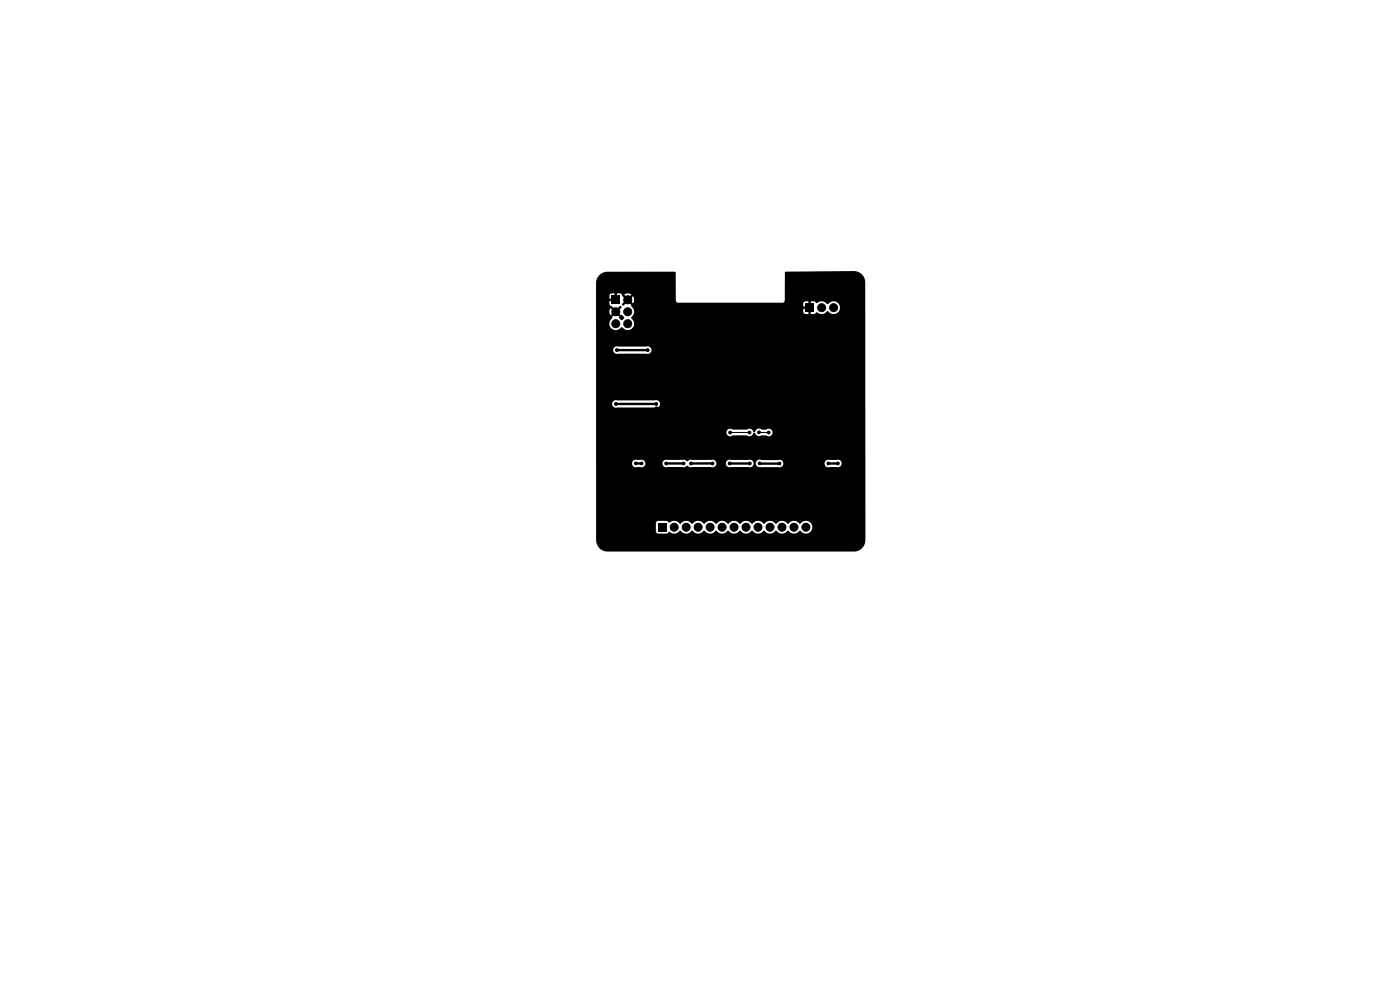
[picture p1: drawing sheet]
<svg xmlns="http://www.w3.org/2000/svg" width="297mm" height="210mm" viewBox="0 0 297 210" stroke-linecap="round" stroke-linejoin="round" font-family="sans-serif">
<path d="M127.1 58.4a2.46 2.46 0 0 1 1.9-.8h14.2l.2 .3v5.9l.4 .4h22.3l.4-.4v-5.9l.2-.3 14.5-.1a2.43 2.43 0 0 1 2.4 2.6v54.5a2.43 2.43 0 0 1-2.6 2.4h-52.2a2.43 2.43 0 0 1-2.3-2.6v-3.5h12.6v1.9l.3 .3 2 .1 .6-.4 .8 .4a2.07 2.07 0 0 0 1.6-.6 1.51 1.51 0 0 0 2.4 0h.2a1.45 1.45 0 0 0 2.3 0h.2a1.45 1.45 0 0 0 2.4 0h.2a1.45 1.45 0 0 0 2.3 0h.2a1.45 1.45 0 0 0 2.4 0h.1a1.45 1.45 0 0 0 2.4 0h.2a1.45 1.45 0 0 0 2.3 0h.2a1.45 1.45 0 0 0 2.4 0h.2a1.45 1.45 0 0 0 2.3 0h.2a1.45 1.45 0 0 0 2.4 0h.1a1.38 1.38 0 0 0 2.1 .2 1.38 1.38 0 0 0-.1-2.1 1.38 1.38 0 0 0-2.1 .4h-.1a1.44 1.44 0 0 0-2.4 0h-.2a1.44 1.44 0 0 0-2.3 0h-.2a1.44 1.44 0 0 0-2.4 0h-.2a1.44 1.44 0 0 0-2.3 0h-.2a1.44 1.44 0 0 0-2.4 0h-.1a1.44 1.44 0 0 0-2.4 0h-.2a1.44 1.44 0 0 0-2.3 0h-.2a1.44 1.44 0 0 0-2.4 0h-.2a1.44 1.44 0 0 0-2.3 0h-.2a1.44 1.44 0 0 0-2.4 0l-.2-.1a1.36 1.36 0 0 0-2-.2h-.2l-.5-.3h-1.8l-.3 .1-.2 .3h-12.6v-12.7h7.6a.83 .83 0 0 0 1.1 .9h.7a.8 .8 0 0 0 1-.9h3.6l.2 .6 .6 .3h4a.56 .56 0 0 1 .9-.1l4.7 .1a.8 .8 0 0 0 1.1-.9h2l.2 .6 .5 .3h4.1a.8 .8 0 0 0 1.1-.9h.4l.2 .6 .6 .3h4.1a.8 .8 0 0 0 1-.8h8.7l.1 .4 .5 .4h2.2a.81 .81 0 0 0 .8-.9 .81 .81 0 0 0-1.1-.6l-1.6-.1a.8 .8 0 0 0-.9 .8l-8.7-.1a.82 .82 0 0 0-1.2-.6h-3.5a.8 .8 0 0 0-1.2 .6h-.4l-.1-.1a.8 .8 0 0 0-1-.5h-3.8a.8 .8 0 0 0-1 .6h-2l-.1-.1a.81 .81 0 0 0-1-.5h-4.6a.63 .63 0 0 1-1 0h-3.7a.81 .81 0 0 0-1.1 .6h-3.6v-.1a.81 .81 0 0 0-1-.5l-.8-.1a.8 .8 0 0 0-1 .7h-7.6v-6.5h27.6v.1a.86 .86 0 0 0 1.4 .5l3.1 .1a.8 .8 0 0 0 1.2-.4l.4-.2a.92 .92 0 0 0 1.4 .6h1a.82 .82 0 0 0 1.1-.2 .82 .82 0 0 0-.1-1.1 .82 .82 0 0 0-1.1 0h-.9a.89 .89 0 0 0-1.5 .5l-.1 .1a1.05 1.05 0 0 0-1.6-.6h-3.1a.8 .8 0 0 0-1.2 .6h-27.6v-6.1h3.4v.2a.8 .8 0 0 0 1 .7h8.1a.8 .8 0 0 0 1-.8 .8 .8 0 0 0-1-.8h-8.1a.8 .8 0 0 0-1 .7h-3.4v-11.4h3.6v.1a.8 .8 0 0 0 1 .7h6.1a.8 .8 0 0 0 1-.7 .8 .8 0 0 0-1-.8h-6.1a.8 .8 0 0 0-1 .7h-3.6v-5.6h2.8v.2a1.41 1.41 0 0 0 1.1 1.2 1.41 1.41 0 0 0 1.5-.6h.1a1.39 1.39 0 0 0 2.2 .2 1.39 1.39 0 0 0-.3-2.2v-.1a1.45 1.45 0 0 0 0-2.4v-.2l-.3-.3h36.8v.6h.9v.5h-.9v.7l.3 .4h.8v-.9h.5v.9h.7l.5-.3a1.66 1.66 0 0 0 2.3-.3h.2a1.38 1.38 0 0 0 2.1 .2 1.38 1.38 0 0 0-.2-2.1 1.38 1.38 0 0 0-2 .4h-.2a1.37 1.37 0 0 0-2-.3l-.2 .1-.5-.4h-.7v.9h-.5v-.9l-.8 .1-.3 .4h-36.8l-.3-.3 .4-.4 .6 .7a1.33 1.33 0 0 0 0-1.6l-.6 .7-.4-.4 .6-.7a1.34 1.34 0 0 0-1.5 .1l.6 .6-.3 .4-1.1-1.3h-.7v1h-.5v-1l-1 .2-.1 .9h.9v.5h-.9v.7l1.2 1.1-.4 .4-.6-.6a1.33 1.33 0 0 0 0 1.5l.6-.6 .4 .3-.6 .6v.3l-.4 .5-.2 .6h-2.8l-.1-8.6 .2-.9zM129.8 62.7h1.7v1.7h-1.7zM130.8 65.6l.6-.6a.25 .25 0 0 1 .4 0 .25 .25 0 0 1 0 .3l-.7 .7zM131.1 66.3l.6 .6 .4 .1a.43 .43 0 0 1 .3 .6l-.5 .3-.5-.3v-.4l-.6-.6zM132.7 63.7l.3 .4-.7 .7h-.2l-.1-.4zM170.9 64.4h1.7v1.7h-1.7zM139.6 111h1.7v1.7h-1.7z" fill="#000"/>
<g fill="#000" stroke="#000" stroke-width=".21">
<circle cx="130.6" cy="66.1" r=".85"/>
<circle cx="130.6" cy="68.7" r=".85"/>
<circle cx="130.9" cy="74.3" r=".3"/>
<circle cx="133.2" cy="66.1" r=".85"/>
<circle cx="133.2" cy="63.6" r=".85"/>
<circle cx="133.2" cy="68.7" r=".85"/>
<circle cx="137" cy="79.4" r=".3"/>
<circle cx="137.4" cy="74.3" r=".3"/>
<circle cx="137.5" cy="62.7" r=".3"/>
<circle cx="140.9" cy="62.7" r=".3"/>
<circle cx="144.6" cy="64.9" r=".3"/>
<circle cx="151.3" cy="70.6" r=".3"/>
<circle cx="152.3" cy="72.8" r=".3"/>
<circle cx="152.3" cy="68.4" r=".3"/>
<circle cx="153.5" cy="68.4" r=".3"/>
<circle cx="153.5" cy="72.8" r=".3"/>
<circle cx="154.8" cy="68.4" r=".3"/>
<circle cx="154.8" cy="72.8" r=".3"/>
<circle cx="155.8" cy="70.6" r=".3"/>
<circle cx="165.4" cy="64.8" r=".3"/>
<circle cx="174.3" cy="65.3" r=".85"/>
<circle cx="176.8" cy="65.3" r=".85"/>
<circle cx="179.7" cy="73.5" r=".3"/>
<circle cx="179.8" cy="76.1" r=".3"/>
<circle cx="129.5" cy="95.3" r=".3"/>
<circle cx="130.7" cy="85.7" r=".3"/>
<circle cx="134.9" cy="98.3" r=".3"/>
<circle cx="136.1" cy="98.3" r=".3"/>
<circle cx="136.1" cy="80.4" r=".3"/>
<circle cx="136.2" cy="81.8" r=".3"/>
<circle cx="139.2" cy="85.7" r=".3"/>
<circle cx="139.3" cy="86.6" r=".3"/>
<circle cx="141.3" cy="98.3" r=".3"/>
<circle cx="145" cy="98.3" r=".3"/>
<circle cx="145.9" cy="93.5" r=".3"/>
<circle cx="146.6" cy="98.3" r=".3"/>
<circle cx="151.2" cy="98.3" r=".3"/>
<circle cx="154.8" cy="98.3" r=".3"/>
<circle cx="154.9" cy="91.7" r=".3"/>
<circle cx="159" cy="91.7" r=".3"/>
<circle cx="159.1" cy="98.3" r=".3"/>
<circle cx="160.3" cy="93.4" r=".3"/>
<circle cx="161" cy="91.7" r=".3"/>
<circle cx="161.1" cy="98.3" r=".3"/>
<circle cx="163.1" cy="91.8" r=".3"/>
<circle cx="165.4" cy="98.3" r=".3"/>
<circle cx="172.3" cy="93.4" r=".3"/>
<circle cx="175.7" cy="98.3" r=".3"/>
<circle cx="177.7" cy="98.3" r=".3"/>
<circle cx="129.4" cy="104.4" r=".3"/>
<circle cx="143" cy="111.8" r=".85"/>
<circle cx="145.6" cy="111.8" r=".85"/>
<circle cx="145.9" cy="106.2" r=".3"/>
<circle cx="148.1" cy="111.8" r=".85"/>
<circle cx="150.6" cy="111.8" r=".85"/>
<circle cx="153.2" cy="111.8" r=".85"/>
<circle cx="155.7" cy="111.8" r=".85"/>
<circle cx="158.3" cy="111.8" r=".85"/>
<circle cx="160.3" cy="106.3" r=".3"/>
<circle cx="160.8" cy="111.8" r=".85"/>
<circle cx="163.3" cy="111.8" r=".85"/>
<circle cx="165.9" cy="111.8" r=".85"/>
<circle cx="168.4" cy="111.8" r=".85"/>
<circle cx="171" cy="111.8" r=".85"/>
<circle cx="172.3" cy="106.4" r=".3"/>
</g>
<g fill="none" stroke="#000" stroke-width=".5">
<path d="M130.9 74.3h6.5M130.7 85.7h8.5M134.9 98.3h1.2M136.1 98.3h.1M141.3 98.3h3.7M141.3 98.3h.1M145 98.3h.1M146.6 98.3h4.6M146.6 98.3h.1M151.2 98.3h.1M154.8 98.3h4.3M161.1 98.3h.1"/>
<path d="M161.1 98.3l4.3 .1M165.4 98.3v.1M177.7 98.3h-2M177.7 98.3h.1"/>
</g>
<path d="M154.9 91.7h4.1M161 91.7l2.1 .1" fill="none" stroke="#000" stroke-width=".21"/>
</svg>
